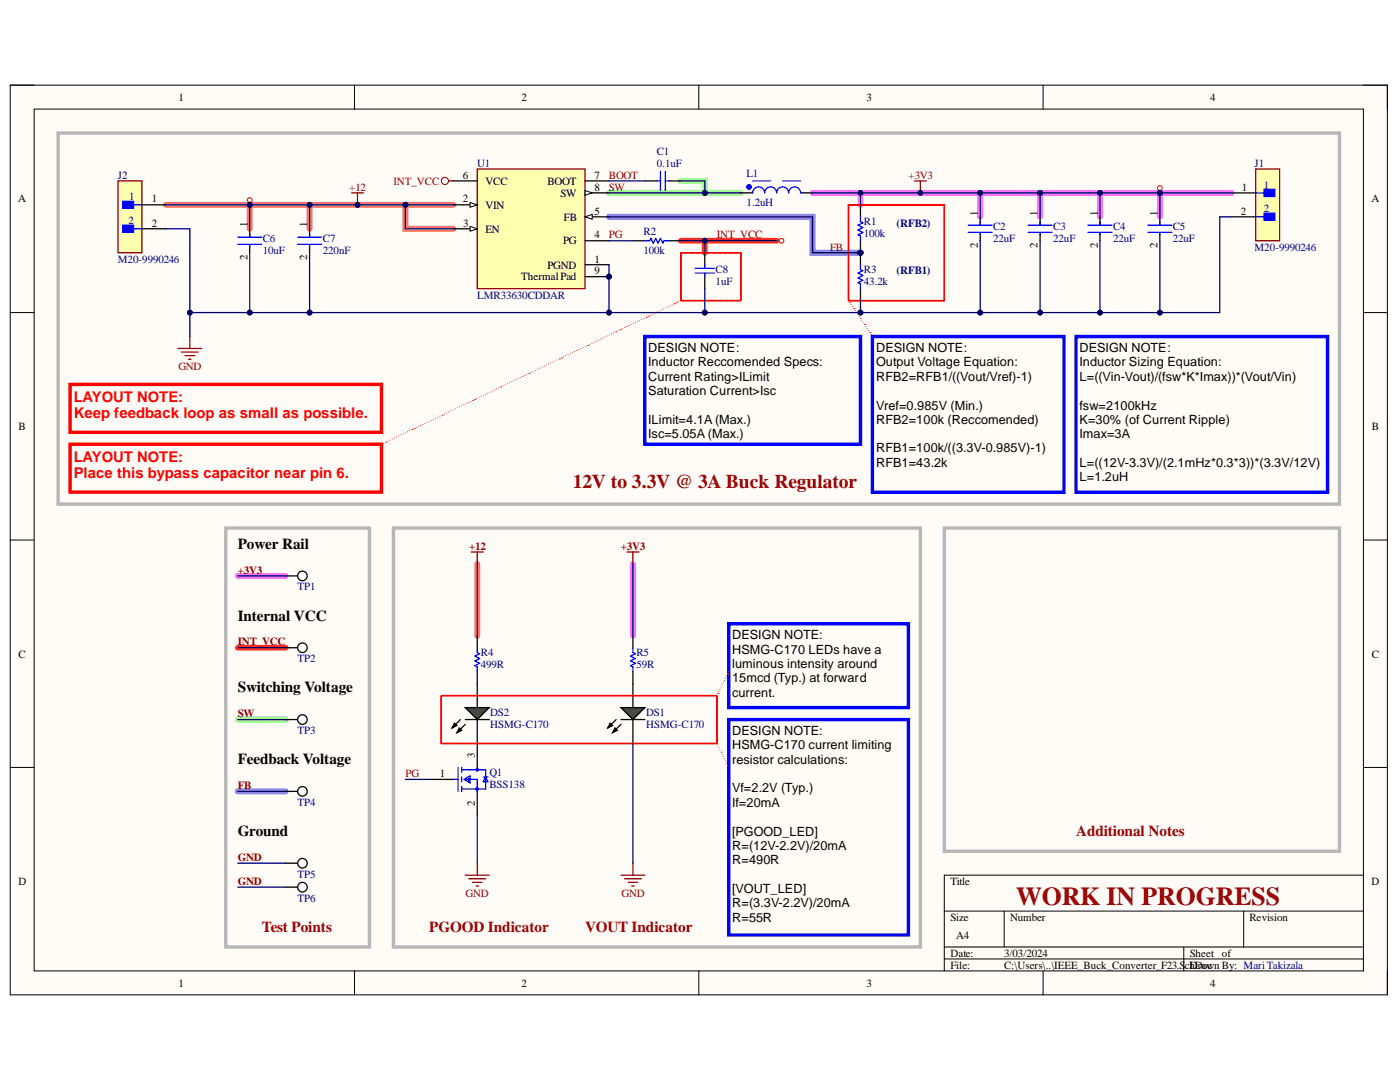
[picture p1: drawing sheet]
<svg xmlns="http://www.w3.org/2000/svg" width="279mm" height="216mm" viewBox="0 0 279 216" stroke-linecap="round" stroke-linejoin="round" font-family="sans-serif">
<defs><g id="words">
<text font-size="5.2" fill="#980000" x="202.8" y="180.7">WORK IN PROGRESS</text>
<text font-size="3.9" fill="#980000" x="114.3" y="97.4">12V to 3.3V @ 3A Buck Regulator</text>
<g font-size="3" fill="#f00">
<text x="14.7" y="80.1">LAYOUT NOTE:</text>
<text x="14.7" y="83.5">Keep feedback loop as small as possible.</text>
<text x="14.7" y="92.1">LAYOUT NOTE:</text>
<text x="14.7" y="95.4">Place this bypass capacitor near pin 6.</text>
</g>
<g font-size="3">
<text x="47.4" y="109.5">Power Rail</text>
<text x="47.4" y="123.9">Internal VCC</text>
<text x="47.4" y="138.2">Switching Voltage</text>
<text x="47.4" y="152.5">Feedback Voltage</text>
<text x="47.4" y="166.8">Ground</text>
</g>
<g font-size="3" fill="#980000">
<text x="214.8" y="166.8">Additional Notes</text>
<text x="52.3" y="185.9">Test Points</text>
<text x="85.7" y="185.9">PGOOD Indicator</text>
<text x="116.8" y="185.9">VOUT Indicator</text>
</g>
<g font-size="2.5">
<text x="129.4" y="70.2">DESIGN NOTE:</text>
<text x="174.9" y="70.2">DESIGN NOTE:</text>
<text x="215.4" y="70.2">DESIGN NOTE:</text>
<text x="129.4" y="73.1">Inductor Reccomended Specs:</text>
<text x="129.4" y="76">Current Rating&gt;ILimit</text>
<text x="174.9" y="73.1">Output Voltage Equation:</text>
<text x="174.9" y="76">RFB2=RFB1/((Vout/Vref)-1)</text>
<text x="215.4" y="73.1">Inductor Sizing Equation:</text>
<text x="215.4" y="76">L=((Vin-Vout)/(fsw*K*Imax))*(Vout/Vin)</text>
<text x="129.4" y="78.9">Saturation Current&gt;Isc</text>
<text x="174.9" y="81.7">Vref=0.985V (Min.)</text>
<text x="215.4" y="81.7">fsw=2100kHz</text>
<text x="129.4" y="84.5">ILimit=4.1A (Max.)</text>
<text x="129.4" y="87.4">Isc=5.05A (Max.)</text>
<text x="174.9" y="84.5">RFB2=100k (Reccomended)</text>
<text x="215.4" y="84.5">K=30% (of Current Ripple)</text>
<text x="215.4" y="87.4">Imax=3A</text>
<text x="174.9" y="90.3">RFB1=100k/((3.3V-0.985V)-1)</text>
<text x="174.9" y="93.1">RFB1=43.2k</text>
<text x="215.4" y="93.1">L=((12V-3.3V)/(2.1mHz*0.3*3))*(3.3V/12V)</text>
<text x="215.4" y="96">L=1.2uH</text>
<text x="146.1" y="127.5">DESIGN NOTE:</text>
<text x="146.1" y="130.4">HSMG-C170 LEDs have a</text>
<text x="146.1" y="133.3">luminous intensity around</text>
<text x="146.1" y="136.1">15mcd (Typ.) at forward</text>
<text x="146.1" y="139">current.</text>
<text x="146.1" y="146.6">DESIGN NOTE:</text>
<text x="146.1" y="149.5">HSMG-C170 current limiting</text>
<text x="146.1" y="152.4">resistor calculations:</text>
<text x="146.1" y="158.1">Vf=2.2V (Typ.)</text>
<text x="146.1" y="161">If=20mA</text>
<text x="146.1" y="166.7">[PGOOD_LED]</text>
<text x="146.1" y="169.6">R=(12V-2.2V)/20mA</text>
<text x="146.1" y="172.5">R=490R</text>
<text x="146.1" y="178.1">[VOUT_LED]</text>
<text x="146.1" y="181">R=(3.3V-2.2V)/20mA</text>
<text x="146.1" y="183.9">R=55R</text>
</g>
<g font-size="2.2">
<text x="35.6" y="20.1">1</text>
<text x="104.1" y="20.1">2</text>
<text x="172.9" y="20.1">3</text>
<text x="241.5" y="20.1">4</text>
<text x="92.3" y="35.7">6</text>
<text x="118.6" y="35.7">7</text>
<text x="3.6" y="40.4">A</text>
<text x="30.3" y="40.4">1</text>
<text x="92.3" y="40.4">2</text>
<text x="96.9" y="36.9">VCC</text>
<text x="96.9" y="41.7">VIN</text>
<text x="109.2" y="36.9">BOOT</text>
<text x="111.9" y="39.2">SW</text>
<text x="118.6" y="38">8</text>
<text x="247.8" y="38">1</text>
<text x="273.7" y="40.4">A</text>
<text x="30.3" y="45.2">2</text>
<text x="49.4" y="45.4" transform="rotate(-90 49.4 45.4)">1</text>
<text x="61.3" y="45.4" transform="rotate(-90 61.3 45.4)">1</text>
<text x="92.4" y="45.2">3</text>
<text x="96.9" y="46.4">EN</text>
<text x="112.5" y="44">FB</text>
<text x="118.6" y="42.9">5</text>
<text x="118.6" y="47.6">4</text>
<text x="195.2" y="43" transform="rotate(-90 195.2 43)">1</text>
<text x="207.1" y="43" transform="rotate(-90 207.1 43)">1</text>
<text x="219.1" y="43" transform="rotate(-90 219.1 43)">1</text>
<text x="231" y="43" transform="rotate(-90 231 43)">1</text>
<text x="247.7" y="42.9">2</text>
<text x="49.4" y="51.9" transform="rotate(-90 49.4 51.9)">2</text>
<text x="61.3" y="51.9" transform="rotate(-90 61.3 51.9)">2</text>
<text x="109.2" y="53.6">PGND</text>
<text x="112.4" y="48.8">PG</text>
<text x="118.6" y="52.4">1</text>
<text x="195.2" y="49.5" transform="rotate(-90 195.2 49.5)">2</text>
<text x="207.1" y="49.5" transform="rotate(-90 207.1 49.5)">2</text>
<text x="219.1" y="49.5" transform="rotate(-90 219.1 49.5)">2</text>
<text x="231" y="49.5" transform="rotate(-90 231 49.5)">2</text>
<text x="104" y="56">ThermalPad</text>
<text x="118.6" y="54.8">9</text>
<text x="3.7" y="85.8">B</text>
<text x="273.8" y="85.8">B</text>
<text x="3.7" y="131.2">C</text>
<text x="273.8" y="131.2">C</text>
<text x="87.8" y="155.1">1</text>
<text x="94.8" y="151.2" transform="rotate(-90 94.8 151.2)">3</text>
<text x="94.8" y="160.8" transform="rotate(-90 94.8 160.8)">2</text>
<text x="3.7" y="176.6">D</text>
<text x="189.7" y="176.6">Title</text>
<text x="273.7" y="176.6">D</text>
<text x="189.7" y="183.7">Size</text>
<text x="201.6" y="183.7">Number</text>
<text x="249.4" y="183.7">Revision</text>
<text x="189.7" y="190.9">Date:</text>
<text x="190.8" y="187.4">A4</text>
<text x="200.4" y="190.9">3/03/2024</text>
<text x="237.4" y="190.9">Sheet of</text>
<text x="35.6" y="196.9">1</text>
<text x="104.1" y="196.9">2</text>
<text x="172.9" y="196.9">3</text>
<text x="189.7" y="193.3">File:</text>
<text x="200.4" y="193.3">C:\Users\..\IEEE_Buck_Converter_F23.S</text>
<text x="236.5" y="193.3">chDoc</text>
<text x="237.4" y="193.3">Drawn By: MariTakizala</text>
<text x="241.5" y="196.9">4</text>
</g>
<g font-size="2.2" fill="#000080">
<text x="23.5" y="35.7">J2</text>
<text x="95.2" y="33.3">U1</text>
<text x="131.1" y="30.9">C1</text>
<text x="131.1" y="33.3">0.1uF</text>
<text x="149" y="35.4">L1</text>
<text x="250.4" y="33.3">J1</text>
<text x="25.8" y="40">1</text>
<text x="149" y="41.2">1.2uH</text>
<text x="252.2" y="37.6">1</text>
<text x="25.6" y="44.7">2</text>
<text x="128.4" y="46.9">R2</text>
<text x="172.4" y="45">R1</text>
<text x="172.4" y="47.3">100k</text>
<text x="178.9" y="45.2">(RFB2)</text>
<text x="198.2" y="45.9">C2</text>
<text x="210.2" y="45.9">C3</text>
<text x="222.1" y="45.9">C4</text>
<text x="234.1" y="45.9">C5</text>
<text x="252.2" y="42.3">2</text>
<text x="23.5" y="52.4">M20-9990246</text>
<text x="52.4" y="48.3">C6</text>
<text x="52.4" y="50.7">10uF</text>
<text x="64.4" y="48.3">C7</text>
<text x="64.4" y="50.7">220nF</text>
<text x="128.4" y="50.7">100k</text>
<text x="198.2" y="48.3">22uF</text>
<text x="210.2" y="48.3">22uF</text>
<text x="222.1" y="48.3">22uF</text>
<text x="234.1" y="48.3">22uF</text>
<text x="250.4" y="50">M20-9990246</text>
<text x="95.2" y="59.6">LMR33630CDDAR</text>
<text x="142.8" y="54.5">C8</text>
<text x="142.8" y="56.9">1uF</text>
<text x="172.4" y="54.5">R3</text>
<text x="172.4" y="56.9">43.2k</text>
<text x="178.9" y="54.8">(RFB1)</text>
<text x="59.4" y="117.8">TP1</text>
<text x="96" y="131">R4</text>
<text x="127" y="131">R5</text>
<text x="59.4" y="132.2">TP2</text>
<text x="96" y="133.4">499R</text>
<text x="127" y="133.4">59R</text>
<text x="97.8" y="142.9">DS2</text>
<text x="128.9" y="142.9">DS1</text>
<text x="59.4" y="146.5">TP3</text>
<text x="97.8" y="145.3">HSMG-C170</text>
<text x="128.9" y="145.3">HSMG-C170</text>
<text x="97.7" y="154.8">Q1</text>
<text x="59.4" y="160.8">TP4</text>
<text x="97.7" y="157.3">BSS138</text>
<text x="59.4" y="175.2">TP5</text>
<text x="59.4" y="179.9">TP6</text>
</g>
<g font-size="2.2" fill="#800000">
<text x="121.5" y="35.7">BOOT</text>
<text x="181.3" y="35.7">+3V3</text>
<text x="69.7" y="38">+12</text>
<text x="78.6" y="36.9">INT_VCC</text>
<text x="121.5" y="38">SW</text>
<text x="121.5" y="47.6">PG</text>
<text x="143.1" y="47.6">INT_VCC</text>
<text x="165.6" y="50">FB</text>
<text x="35.6" y="73.9">GND</text>
<text x="93.6" y="109.7">+12</text>
<text x="123.9" y="109.7">+3V3</text>
<text x="47.4" y="114.5">+3V3</text>
<text x="47.4" y="128.8">INT_VCC</text>
<text x="47.4" y="143.2">SW</text>
<text x="80.9" y="155.1">PG</text>
<text x="47.4" y="157.4">FB</text>
<text x="47.4" y="171.8">GND</text>
<text x="47.4" y="176.6">GND</text>
<text x="92.9" y="179">GND</text>
<text x="124" y="179">GND</text>
</g>
</g></defs>
<path d="M2 17h274.9v181.5h-274.9z" fill-rule="evenodd" fill="#fffcf8"/>
<path d="M2 17h274.9v181.5h-274.9z" fill="none" stroke="#000" stroke-width=".2"/>
<path d="M6.8 21.8h265.3v171.9h-265.3z" fill-rule="evenodd" fill="#fffcf8"/>
<g fill="none" stroke="#000" stroke-width=".2">
<path d="M2 17h4.8M70.7 17v4.8M139.5 17v4.8M208.2 17v4.8M272.1 17h4.8v4.8M6.8 21.8h265.3v171.9h-265.3zM2 62.4h4.8M272.1 62.4h4.8M2 107.8h4.8M272.1 107.8h4.8M2 153.1h4.8M272.1 153.1h4.8"/>
<path d="M272.1 174.6h-83.6v19.1M70.8 193.7v4.8M139.5 193.7v4.8M188.5 181.8h83.6M188.5 189h83.6M188.5 191.4h83.6M200.4 181.8v7.2M208.2 193.7v4.8M236.3 189v4.7M248.2 181.8v7.2M276.9 193.7v4.8"/>
</g>
<path d="M135.9 36.1h4.8v2.4h-19.2M140.7 38.5h7.1M47.4 143.6h9.6" fill="none" stroke="#6eff6e" stroke-width="1.2"/>
<path d="M33.1 40.9h47.8M49.8 40.9v4.8M61.8 40.9v4.8M80.9 40.9v4.8h9.6M80.9 40.9h9.6M95.2 112.5v14.4" fill="none" stroke="#ff6e6e" stroke-width="1.2"/>
<path d="M135.9 48h19.1M140.7 48v2.4M47.4 129.2h9.6" fill="none" stroke="#fd8300" stroke-width="1.2"/>
<path d="M162.2 38.5h45.4M171.7 38.5v2.4M195.6 38.5v4.8M207.6 38.5h38.2M207.6 38.5v4.8M219.5 38.5v4.8M231.5 38.5v4.8M47.4 114.9h9.6M126.3 112.5v14.4" fill="none" stroke="#ff6eff" stroke-width="1.2"/>
<path d="M121.5 43.3h40.7v7.1h9.5M47.4 157.9h9.6" fill="none" stroke="#6e6eff" stroke-width="1.2"/>
<path d="M23.5 36.1h4.8v14.3h-4.8z" fill-rule="evenodd" fill="#ffffb0"/>
<path d="M23.5 36.1h4.8v14.3h-4.8z" fill="none" stroke="#800000" stroke-width=".25"/>
<path d="M24.5 40.2h2.2v1.4h-2.2z" fill-rule="evenodd" fill="#00f"/>
<path d="M24.5 40.2h2.2v1.4h-2.2zM26.7 40.9h1.6" fill="none" stroke="#00f" stroke-width=".25"/>
<path d="M24.5 44.9h2.2v1.5h-2.2z" fill-rule="evenodd" fill="#00f"/>
<path d="M24.5 44.9h2.2v1.5h-2.2zM26.7 45.7h1.6" fill="none" stroke="#00f" stroke-width=".25"/>
<path d="M28.3 40.9h4.8M28.3 45.7h4.8" fill="none" stroke="#000" stroke-width=".25"/>
<path d="M145.4 143.6h35.9v43h-35.9z" fill="none" stroke="#00f" stroke-width=".68"/>
<circle cx="121.5" cy="55.2" r=".48" fill="#000080"/>
<circle cx="121.5" cy="55.2" r=".48" fill="none" stroke="#000080" stroke-width=".2"/>
<path d="M95.2 33.7h21.6v23.9h-21.6z" fill-rule="evenodd" fill="#ffffb0"/>
<path d="M95.2 33.7h21.6v23.9h-21.6z" fill="none" stroke="#800000" stroke-width=".25"/>
<path d="M90.5 36.1h4.7M90.5 40.9h4.7" fill="none" stroke="#000" stroke-width=".25"/>
<path d="M93.8 40.4l1.4 .5-1.4 .5z" fill="#f8fcff"/>
<path d="M93.8 40.4l1.4 .5-1.4 .5z" fill="none" stroke="#000" stroke-width=".2"/>
<path d="M116.8 36.1h4.7M90.5 45.7h4.7" fill="none" stroke="#000" stroke-width=".25"/>
<path d="M93.8 45.2l1.4 .5-1.4 .4z" fill="#f8fcff"/>
<path d="M93.8 45.2l1.4 .5-1.4 .4z" fill="none" stroke="#000" stroke-width=".2"/>
<path d="M116.8 43.3h4.7" fill="none" stroke="#000" stroke-width=".25"/>
<path d="M116.8 43.3l1.4-.5v.9z" fill="#f8fcff"/>
<path d="M116.8 43.3l1.4-.5v.9z" fill="none" stroke="#000" stroke-width=".2"/>
<path d="M116.8 38.5h4.7M116.8 48h4.7" fill="none" stroke="#000" stroke-width=".25"/>
<path d="M116.8 38l1.4 .5-1.4 .5z" fill="#f8fcff"/>
<path d="M116.8 38l1.4 .5-1.4 .5z" fill="none" stroke="#000" stroke-width=".2"/>
<path d="M116.8 52.8h4.7M116.8 55.2h4.7" fill="none" stroke="#000" stroke-width=".25"/>
<circle cx="121.5" cy="55.2" r=".48" fill="#000080"/>
<circle cx="121.5" cy="55.2" r=".48" fill="none" stroke="#000080" stroke-width=".2"/>
<path d="M128.7 36.1h2.4M133.5 36.1h2.4M49.8 45.7v1.6M49.8 49v1.4M61.8 45.7v1.6M61.8 49v1.4M140.7 50.4v2.4M140.7 55.2v2.4M207.6 43.3v1.6M207.6 46.6v1.4" fill="none" stroke="#000" stroke-width=".25"/>
<g fill="none" stroke="#00f" stroke-width=".25">
<path d="M131.1 36.1h.7M131.8 34.2v3.8M132.8 34.2v3.8M132.8 36.1h.7M47.4 47.3h4.8M47.4 48.8h4.8M49.8 46.6v.7M49.8 49v.2M59.4 47.3h4.8M59.4 48.8h4.8M61.8 46.6v.7M61.8 49v.2"/>
<path d="M138.7 53.5h3.9M138.7 54.5h3.9M140.7 52.8v.7M140.7 54.5v.7M205.2 44.9h4.8M205.2 46.4h4.8M207.6 44.2v.7M207.6 46.6v.2"/>
</g>
<circle cx="60.4" cy="114.9" r=".96" fill="#fff"/>
<g fill="none" stroke="#000" stroke-width=".25">
<path d="M57 114.9h2.4"/>
<circle cx="60.4" cy="114.9" r=".96"/>
</g>
<path d="M35.5 69.5h4.8M36.2 70.3h3.4M36.9 71h1.9M37.6 71.7h.5M37.9 67.1v2.4" fill="none" stroke="#800000" stroke-width=".25"/>
<path d="M250.6 33.7h4.8v14.3h-4.8z" fill-rule="evenodd" fill="#ffffb0"/>
<path d="M250.6 33.7h4.8v14.3h-4.8z" fill="none" stroke="#800000" stroke-width=".25"/>
<path d="M252.3 37.8h2.1v1.4h-2.1z" fill-rule="evenodd" fill="#00f"/>
<path d="M250.6 38.5h1.7M252.3 37.8h2.1v1.4h-2.1z" fill="none" stroke="#00f" stroke-width=".25"/>
<path d="M252.3 42.5h2.1v1.5h-2.1z" fill-rule="evenodd" fill="#00f"/>
<path d="M128.7 48h1l.2-.4 .5 .9 .5-.9 .4 .9 .5-.9 .5 .9 .2-.5h1M250.6 43.3h1.7M252.3 42.5h2.1v1.5h-2.1z" fill="none" stroke="#00f" stroke-width=".25"/>
<path d="M245.8 38.5h4.8M126.3 48h2.4M133.5 48h2.4M245.8 43.3h4.8" fill="none" stroke="#000" stroke-width=".25"/>
<circle cx="171.7" cy="50.4" r=".48" fill="#000080"/>
<circle cx="171.7" cy="50.4" r=".48" fill="none" stroke="#000080" stroke-width=".2"/>
<path d="M171.7 40.9v2.4M171.7 48v2.4" fill="none" stroke="#000" stroke-width=".25"/>
<circle cx="171.7" cy="50.4" r=".48" fill="#000080"/>
<circle cx="171.7" cy="50.4" r=".48" fill="none" stroke="#000080" stroke-width=".2"/>
<path d="M171.7 43.3v.9l.5 .3-1 .4 1 .5-1 .5 1 .5-1 .4 .5 .3v.9" fill="none" stroke="#00f" stroke-width=".25"/>
<circle cx="88.8" cy="36.1" r=".72" fill="none" stroke="#800000" stroke-width=".2"/>
<path d="M89.5 36.1h1" fill="none" stroke="#800000" stroke-width=".25"/>
<circle cx="60.4" cy="129.2" r=".96" fill="#fff"/>
<g fill="none" stroke="#000" stroke-width=".25">
<path d="M57 129.2h2.4"/>
<circle cx="60.4" cy="129.2" r=".96"/>
</g>
<circle cx="60.4" cy="172.2" r=".95" fill="#fff"/>
<g fill="none" stroke="#000" stroke-width=".25">
<path d="M57 172.2h2.4"/>
<circle cx="60.4" cy="172.2" r=".95"/>
</g>
<circle cx="60.4" cy="177" r=".95" fill="#fff"/>
<g fill="none" stroke="#000" stroke-width=".25">
<path d="M57 177h2.4"/>
<circle cx="60.4" cy="177" r=".95"/>
</g>
<circle cx="60.4" cy="157.9" r=".96" fill="#fff"/>
<g fill="none" stroke="#000" stroke-width=".25">
<path d="M57 157.9h2.4"/>
<circle cx="60.4" cy="157.9" r=".96"/>
</g>
<circle cx="60.4" cy="143.6" r=".96" fill="#fff"/>
<g fill="none" stroke="#000" stroke-width=".25">
<path d="M195.6 43.3v1.6M195.6 46.6v1.4M219.5 43.3v1.6M219.5 46.6v1.4M231.5 43.3v1.6M231.5 46.6v1.4M57 143.6h2.4"/>
<circle cx="60.4" cy="143.6" r=".96"/>
</g>
<path d="M193.2 44.9h4.8M193.2 46.4h4.8M195.6 44.2v.7M195.6 46.6v.2M217.1 44.9h4.8M217.1 46.4h4.8M219.5 44.2v.7M219.5 46.6v.2M229.1 44.9h4.8M229.1 46.4h4.8M231.5 44.2v.7M231.5 46.6v.2" fill="none" stroke="#00f" stroke-width=".25"/>
<path d="M182.5 36.1h2.4M183.7 36.1v2.4" fill="none" stroke="#800000" stroke-width=".25"/>
<circle cx="183.7" cy="38.5" r=".48" fill="#000080"/>
<circle cx="183.7" cy="38.5" r=".48" fill="none" stroke="#000080" stroke-width=".2"/>
<path d="M45.1 105.4h28.6v83.6h-28.6z" fill="none" stroke="#b7b7b7" stroke-width=".68"/>
<g fill="none" stroke="#00f" stroke-width=".25">
<path d="M90.5 155.5h.9M91.4 153.1v4.8M92.1 153.1v1M92.1 155v1M92.1 157v.9M92.1 153.6h4.8v3.8h-4.8M92.6 155.5l1.2-.7v1.4zM92.9 155.5h2.3v2.4M93.6 155.3v.7M95.2 153.1v.5M96.4 155h1M96.9 155l.5 1h-1z"/>
<circle cx="95.2" cy="157.4" r=".24"/>
<circle cx="95.2" cy="153.6" r=".24"/>
</g>
<path d="M95.2 136.4v4.8M85.7 155.5h4.8M95.2 143.6v9.5M95.2 157.9v4.8" fill="none" stroke="#000" stroke-width=".25"/>
<path d="M92.9 141.2h4.7l-2.4 2.4z" fill="#00bf00"/>
<path d="M126.3 136.4v4.8M90.7 144.3l.5 .5-1 .5zM91.7 145.3l.4 .4-.9 .5zM91.9 143.6l-1.7 1.7M92.9 141.2h4.7l-2.4 2.4zM92.9 144.5l-1.7 1.7M92.9 143.6h4.7M126.3 143.6v4.8" fill="none" stroke="#000" stroke-width=".25"/>
<path d="M90.7 144.3l.5 .5-1 .5zM91.7 145.3l.4 .4-.9 .5z" fill="#000"/>
<path d="M92.9 174.6h4.7M93.6 175.3h3.3M94.3 176.1h1.9M95 176.8h.5M95.3 172.2v2.4" fill="none" stroke="#800000" stroke-width=".25"/>
<path d="M123.9 141.2h4.8l-2.4 2.4z" fill="#00bf00"/>
<path d="M121.8 144.3l.5 .5-1 .5zM122.7 145.3l.5 .4-.9 .5zM123 143.6l-1.7 1.7M123.9 141.2h4.8l-2.4 2.4zM123.9 144.5l-1.6 1.7M123.9 143.6h4.8" fill="none" stroke="#000" stroke-width=".25"/>
<path d="M121.8 144.3l.5 .5-1 .5zM122.7 145.3l.5 .4-.9 .5z" fill="#000"/>
<path d="M70.1 38.5h2.4M71.3 38.5v2.4M125.1 110.1h2.4M126.3 110.1v2.4M123.9 174.6h4.8M124.6 175.3h3.4M125.4 176.1h1.9M126.1 176.8h.5M126.3 172.2v2.4" fill="none" stroke="#800000" stroke-width=".25"/>
<path d="M78.5 105.4h105.2v83.6h-105.2z" fill="none" stroke="#b7b7b7" stroke-width=".68"/>
<g fill="#f00" stroke="#f00" stroke-width=".2">
<path d="M169.3 59.9l.1 .1zM169.3 59.7l.1 .1zM169.3 59.6h.1zM169.3 59.4l.1 .1zM169.3 59.2l.1 .1zM169.3 59.1h.1zM169.3 58.9l.1 .1zM169.3 58.7l.1 .1zM169.3 58.6h.1zM169.3 58.4l.1 .1zM169.3 58.2l.1 .1zM169.3 58l.1 .1zM169.3 57.9l.1 .1zM169.3 57.7l.1 .1zM169.3 57.5l.1 .1zM169.3 57.4l.1 .1zM169.3 57.2l.1 .1zM169.3 57l.1 .1zM169.3 56.9h.1zM169.3 56.7l.1 .1zM169.3 56.5l.1 .1zM169.3 56.4h.1zM169.3 56.2l.1 .1zM169.3 56l.1 .1zM169.3 55.8l.1 .1zM169.3 55.7l.1 .1zM169.3 55.5l.1 .1zM169.3 55.3l.1 .1zM169.3 55.2l.1 .1zM169.3 55l.1 .1zM169.3 54.8l.1 .1zM169.3 54.7h.1zM169.3 54.5l.1 .1zM169.3 54.3l.1 .1zM169.3 54.2h.1zM169.3 54l.1 .1zM169.3 53.8l.1 .1zM169.3 53.6l.1 .1zM169.3 53.5l.1 .1zM169.3 53.3l.1 .1zM169.3 53.1l.1 .1zM169.3 53l.1 .1zM169.3 52.8l.1 .1zM169.3 52.6l.1 .1zM169.3 52.5l.1 .1zM169.3 52.3l.1 .1zM169.3 52.1l.1 .1zM169.3 52h.1zM169.3 51.8l.1 .1zM169.3 51.6l.1 .1zM169.3 51.5h.1zM169.3 51.3l.1 .1zM169.3 51.1l.1 .1zM169.3 50.9l.1 .1zM169.3 50.8l.1 .1zM169.3 50.6l.1 .1zM169.3 50.4l.1 .1zM169.3 50.3l.1 .1zM169.3 50.1l.1 .1zM169.3 49.9l.1 .1zM169.3 49.8h.1zM169.3 49.6l.1 .1zM169.3 49.4l.1 .1zM169.3 49.3h.1zM169.3 49.1l.1 .1zM169.3 48.9l.1 .1zM169.3 48.7l.1 .1zM169.3 48.6l.1 .1zM169.3 48.4l.1 .1zM169.3 48.2l.1 .1zM169.3 48.1l.1 .1zM169.3 47.9l.1 .1zM169.3 47.7l.1 .1zM169.3 47.6h.1zM169.3 47.4l.1 .1zM169.3 47.2l.1 .1zM169.3 47.1h.1zM169.3 46.9l.1 .1zM169.3 46.7l.1 .1zM169.3 46.6h.1zM169.3 46.4l.1 .1zM169.3 46.2l.1 .1zM169.3 46l.1 .1zM169.3 45.9l.1 .1zM169.3 45.7l.1 .1zM169.3 45.5l.1 .1zM169.3 45.4l.1 .1zM169.3 45.2l.1 .1zM169.3 45l.1 .1zM169.3 44.9h.1zM169.3 44.7l.1 .1zM169.3 44.5l.1 .1zM169.3 44.4h.1zM169.3 44.2l.1 .1zM169.3 44l.1 .1zM169.3 43.8l.1 .1zM169.3 43.7l.1 .1zM169.3 43.5l.1 .1zM169.3 43.3l.1 .1zM169.3 43.2l.1 .1zM169.3 43l.1 .1zM169.3 42.8l.1 .1zM169.3 42.7h.1zM169.3 42.5l.1 .1zM169.3 42.3l.1 .1zM169.3 42.2h.1zM169.3 42l.1 .1zM169.3 41.8l.1 .1zM169.3 41.6l.1 .1zM169.3 41.5l.1 .1zM169.3 41.3l.1 .1zM169.3 41.1l.1 .1zM169.3 41l.1 .1zM169.3 40.8l.1 .1zM169.5 40.8l.1 .1zM169.7 40.8v.1zM169.8 40.8l.1 .1zM170 40.8l.1 .1zM170.2 40.8l.1 .1zM170.3 40.8l.1 .1zM170.5 40.8l.1 .1zM170.7 40.8l.1 .1zM170.8 40.8l.1 .1zM171 40.8l.1 .1zM171.2 40.8l.1 .1zM171.4 40.8v.1zM171.5 40.8l.1 .1zM171.7 40.8l.1 .1zM171.9 40.8v.1zM172 40.8l.1 .1zM172.2 40.8l.1 .1zM172.4 40.8l.1 .1zM172.5 40.8l.1 .1zM172.7 40.8l.1 .1zM172.9 40.8l.1 .1zM173 40.8l.1 .1zM173.2 40.8l.1 .1zM173.4 40.8l.1 .1zM173.6 40.8v.1zM173.7 40.8l.1 .1zM173.9 40.8l.1 .1zM174.1 40.8v.1zM174.2 40.8l.1 .1zM174.4 40.8l.1 .1zM174.6 40.8l.1 .1zM174.7 40.8l.1 .1zM174.9 40.8l.1 .1zM175.1 40.8l.1 .1zM175.2 40.8l.1 .1zM175.4 40.8l.1 .1zM175.6 40.8l.1 .1zM175.8 40.8v.1zM175.9 40.8l.1 .1zM176.1 40.8l.1 .1zM176.3 40.8v.1zM176.4 40.8l.1 .1zM176.6 40.8l.1 .1zM176.8 40.8v.1zM176.9 40.8l.1 .1zM177.1 40.8l.1 .1zM177.3 40.8l.1 .1zM177.4 40.8l.1 .1zM177.6 40.8l.1 .1zM177.8 40.8l.1 .1zM177.9 40.8l.1 .1zM178.1 40.8l.1 .1zM178.3 40.8l.1 .1zM178.5 40.8v.1zM178.6 40.8l.1 .1zM178.8 40.8l.1 .1zM179 40.8v.1zM179.1 40.8l.1 .1zM179.3 40.8l.1 .1zM179.5 40.8l.1 .1zM179.6 40.8l.1 .1zM179.8 40.8l.1 .1zM180 40.8l.1 .1zM180.1 40.8l.1 .1zM180.3 40.8l.1 .1zM180.5 40.8l.1 .1zM180.7 40.8v.1zM180.8 40.8l.1 .1zM181 40.8l.1 .1zM181.2 40.8v.1zM181.3 40.8l.1 .1zM181.5 40.8l.1 .1zM181.7 40.8l.1 .1zM181.8 40.8l.1 .1zM182 40.8l.1 .1zM182.2 40.8l.1 .1zM182.3 40.8l.1 .1zM182.5 40.8l.1 .1zM182.7 40.8l.1 .1zM182.9 40.8v.1zM183 40.8l.1 .1zM183.2 40.8l.1 .1zM183.4 40.8v.1zM183.5 40.8l.1 .1zM183.7 40.8l.1 .1zM183.9 40.8l.1 .1zM184 40.8l.1 .1zM184.2 40.8l.1 .1zM184.4 40.8l.1 .1zM184.5 40.8l.1 .1zM184.7 40.8l.1 .1zM184.9 40.8l.1 .1zM185.1 40.8v.1zM185.2 40.8l.1 .1zM185.4 40.8l.1 .1zM185.6 40.8v.1zM185.7 40.8l.1 .1zM185.9 40.8l.1 .1zM186.1 40.8l.1 .1zM186.2 40.8l.1 .1zM186.4 40.8l.1 .1zM186.6 40.8l.1 .1zM186.7 40.8l.1 .1zM186.9 40.8l.1 .1zM187.1 40.8l.1 .1zM187.2 40.8l.1 .1zM187.4 40.8l.1 .1zM187.6 40.8l.1 .1zM187.8 40.8v.1zM187.9 40.8l.1 .1zM188.1 40.8l.1 .1zM188.3 40.8v.1zM188.4 40.8l.1 .1zM188.4 41l.1 .1zM188.4 41.2l.1 .1zM188.4 41.4h.1zM188.4 41.5l.1 .1zM188.4 41.7l.1 .1zM188.4 41.9l.1 .1zM188.4 42l.1 .1zM188.4 42.2l.1 .1zM188.4 42.4l.1 .1zM188.4 42.5l.1 .1zM188.4 42.7l.1 .1zM188.4 42.9l.1 .1zM188.4 43.1h.1zM188.4 43.2l.1 .1zM188.4 43.4l.1 .1zM188.4 43.6h.1zM188.4 43.7l.1 .1zM188.4 43.9l.1 .1zM188.4 44.1l.1 .1zM188.4 44.2l.1 .1zM188.4 44.4l.1 .1zM188.4 44.6l.1 .1zM188.4 44.7l.1 .1zM188.4 44.9l.1 .1zM188.4 45.1l.1 .1zM188.4 45.3h.1zM188.4 45.4l.1 .1zM188.4 45.6l.1 .1zM188.4 45.8h.1zM188.4 45.9l.1 .1zM188.4 46.1l.1 .1zM188.4 46.3h.1zM188.4 46.4l.1 .1zM188.4 46.6l.1 .1zM188.4 46.8l.1 .1zM188.4 46.9l.1 .1zM188.4 47.1l.1 .1zM188.4 47.3l.1 .1zM188.4 47.4l.1 .1zM188.4 47.6l.1 .1zM188.4 47.8l.1 .1zM188.4 48h.1zM188.4 48.1l.1 .1zM188.4 48.3l.1 .1zM188.4 48.5h.1zM188.4 48.6l.1 .1zM188.4 48.8l.1 .1zM188.4 49l.1 .1zM188.4 49.1l.1 .1zM188.4 49.3l.1 .1zM188.4 49.5l.1 .1zM188.4 49.6l.1 .1zM188.4 49.8l.1 .1zM188.4 50l.1 .1zM188.4 50.2h.1zM188.4 50.3l.1 .1zM188.4 50.5l.1 .1zM188.4 50.7h.1zM188.4 50.8l.1 .1zM188.4 51l.1 .1zM188.4 51.2l.1 .1zM188.4 51.3l.1 .1zM188.4 51.5l.1 .1zM188.4 51.7l.1 .1zM188.4 51.8l.1 .1zM188.4 52l.1 .1zM188.4 52.2l.1 .1zM188.4 52.3l.1 .1zM188.4 52.5l.1 .1zM188.4 52.7l.1 .1zM188.4 52.9h.1zM188.4 53l.1 .1zM188.4 53.2l.1 .1zM188.4 53.4h.1zM188.4 53.5l.1 .1zM188.4 53.7l.1 .1zM188.4 53.9l.1 .1zM188.4 54l.1 .1zM188.4 54.2l.1 .1zM188.4 54.4l.1 .1zM188.4 54.5l.1 .1zM188.4 54.7l.1 .1zM188.4 54.9l.1 .1zM188.4 55.1h.1zM188.4 55.2l.1 .1zM188.4 55.4l.1 .1zM188.4 55.6h.1zM188.4 55.7l.1 .1zM188.4 55.9l.1 .1zM188.4 56.1l.1 .1zM188.4 56.2l.1 .1zM188.4 56.4l.1 .1zM188.4 56.6l.1 .1zM188.4 56.7l.1 .1zM188.4 56.9l.1 .1zM188.4 57.1l.1 .1zM188.4 57.3h.1zM188.4 57.4l.1 .1zM188.4 57.6l.1 .1zM188.4 57.8h.1zM188.4 57.9l.1 .1zM188.4 58.1l.1 .1zM188.4 58.3h.1zM188.4 58.4l.1 .1zM188.4 58.6l.1 .1zM188.4 58.8l.1 .1zM188.4 58.9l.1 .1zM188.4 59.1l.1 .1zM188.4 59.3l.1 .1zM188.4 59.4l.1 .1zM188.4 59.6l.1 .1zM188.4 59.8l.1 .1zM188.4 59.9l.1 .1zM188.2 59.9l.1 .1zM188.1 59.9v.1zM187.9 59.9l.1 .1zM187.7 59.9l.1 .1zM187.6 59.9v.1zM187.4 59.9l.1 .1zM187.2 59.9l.1 .1zM187 59.9l.1 .1zM186.9 59.9l.1 .1zM186.7 59.9l.1 .1zM186.5 59.9l.1 .1zM186.4 59.9l.1 .1zM186.2 59.9l.1 .1zM186 59.9l.1 .1zM185.9 59.9v.1zM185.7 59.9l.1 .1zM185.5 59.9l.1 .1zM185.4 59.9v.1zM185.2 59.9l.1 .1zM185 59.9l.1 .1zM184.9 59.9v.1zM184.7 59.9l.1 .1zM184.5 59.9l.1 .1zM184.3 59.9l.1 .1zM184.2 59.9l.1 .1zM184 59.9l.1 .1zM183.8 59.9l.1 .1zM183.7 59.9l.1 .1zM183.5 59.9l.1 .1zM183.3 59.9l.1 .1zM183.2 59.9v.1zM183 59.9l.1 .1zM182.8 59.9l.1 .1zM182.7 59.9v.1zM182.5 59.9l.1 .1zM182.3 59.9l.1 .1zM182.1 59.9l.1 .1zM182 59.9l.1 .1zM181.8 59.9l.1 .1zM181.6 59.9l.1 .1zM181.5 59.9l.1 .1zM181.3 59.9l.1 .1zM181.1 59.9l.1 .1zM181 59.9v.1zM180.8 59.9l.1 .1zM180.6 59.9l.1 .1zM180.5 59.9v.1zM180.3 59.9l.1 .1zM180.1 59.9l.1 .1zM179.9 59.9l.1 .1zM179.8 59.9l.1 .1zM179.6 59.9l.1 .1zM179.4 59.9l.1 .1zM179.3 59.9l.1 .1zM179.1 59.9l.1 .1zM178.9 59.9l.1 .1zM178.8 59.9v.1zM178.6 59.9l.1 .1zM178.4 59.9l.1 .1zM178.3 59.9v.1zM178.1 59.9l.1 .1zM177.9 59.9l.1 .1zM177.7 59.9l.1 .1zM177.6 59.9l.1 .1zM177.4 59.9l.1 .1zM177.2 59.9l.1 .1zM177.1 59.9l.1 .1zM176.9 59.9l.1 .1zM176.7 59.9l.1 .1zM176.6 59.9v.1zM176.4 59.9l.1 .1zM176.2 59.9l.1 .1zM176.1 59.9v.1zM175.9 59.9l.1 .1zM175.7 59.9l.1 .1zM175.5 59.9l.1 .1zM175.4 59.9l.1 .1zM175.2 59.9l.1 .1zM175 59.9l.1 .1zM174.9 59.9l.1 .1zM174.7 59.9l.1 .1zM174.5 59.9l.1 .1zM174.4 59.9l.1 .1zM174.2 59.9l.1 .1zM174 59.9l.1 .1zM173.9 59.9v.1zM173.7 59.9l.1 .1zM173.5 59.9l.1 .1zM173.4 59.9v.1zM173.2 59.9l.1 .1zM173 59.9l.1 .1zM172.8 59.9l.1 .1zM172.7 59.9l.1 .1zM172.5 59.9l.1 .1zM172.3 59.9l.1 .1zM172.2 59.9l.1 .1zM172 59.9l.1 .1zM171.8 59.9l.1 .1zM171.7 59.9v.1zM171.5 59.9l.1 .1zM171.3 59.9l.1 .1zM171.2 59.9v.1zM171 59.9l.1 .1zM170.8 59.9l.1 .1zM170.6 59.9l.1 .1zM170.5 59.9l.1 .1zM170.3 59.9l.1 .1zM170.1 59.9l.1 .1zM170 59.9l.1 .1zM169.8 59.9l.1 .1zM169.6 59.9l.1 .1zM169.5 59.9v.1z"/>
<path d="M135.8 59.9l.1 .1zM135.8 59.7l.1 .1zM135.8 59.6h.1zM135.8 59.4l.1 .1zM135.8 59.2l.1 .1zM135.8 59.1h.1zM135.8 58.9l.1 .1zM135.8 58.7l.1 .1zM135.8 58.5l.1 .1zM135.8 58.4l.1 .1zM135.8 58.2l.1 .1zM135.8 58l.1 .1zM135.8 57.9l.1 .1zM135.8 57.7l.1 .1zM135.8 57.5l.1 .1zM135.8 57.4h.1zM135.8 57.2l.1 .1zM135.8 57l.1 .1zM135.8 56.9h.1zM135.8 56.7l.1 .1zM135.8 56.5l.1 .1zM135.8 56.3l.1 .1zM135.8 56.2l.1 .1zM135.8 56l.1 .1zM135.8 55.8l.1 .1zM135.8 55.7l.1 .1zM135.8 55.5l.1 .1zM135.8 55.3l.1 .1zM135.8 55.2h.1zM135.8 55l.1 .1zM135.8 54.8l.1 .1zM135.8 54.7h.1zM135.8 54.5l.1 .1zM135.8 54.3l.1 .1zM135.8 54.2h.1zM135.8 54l.1 .1zM135.8 53.8l.1 .1zM135.8 53.6l.1 .1zM135.8 53.5l.1 .1zM135.8 53.3l.1 .1zM135.8 53.1l.1 .1zM135.8 53l.1 .1zM135.8 52.8l.1 .1zM135.8 52.6l.1 .1zM135.8 52.5h.1zM135.8 52.3l.1 .1zM135.8 52.1l.1 .1zM135.8 52h.1zM135.8 51.8l.1 .1zM135.8 51.6l.1 .1zM135.8 51.4l.1 .1zM135.8 51.3l.1 .1zM135.8 51.1l.1 .1zM135.8 50.9l.1 .1zM135.8 50.8l.1 .1zM135.8 50.6l.1 .1zM135.8 50.4l.1 .1zM136 50.4v.1zM136.1 50.4l.1 .1zM136.3 50.4l.1 .1zM136.5 50.4v.1zM136.6 50.4l.1 .1zM136.8 50.4l.1 .1zM137 50.4v.1zM137.1 50.4l.1 .1zM137.3 50.4l.1 .1zM137.5 50.4l.1 .1zM137.6 50.4l.1 .1zM137.8 50.4l.1 .1zM138 50.4l.1 .1zM138.1 50.4l.1 .1zM138.3 50.4l.1 .1zM138.5 50.4l.1 .1zM138.7 50.4v.1zM138.8 50.4l.1 .1zM139 50.4l.1 .1zM139.2 50.4v.1zM139.3 50.4l.1 .1zM139.5 50.4l.1 .1zM139.7 50.4l.1 .1zM139.8 50.4l.1 .1zM140 50.4l.1 .1zM140.2 50.4l.1 .1zM140.3 50.4l.1 .1zM140.5 50.4l.1 .1zM140.7 50.4l.1 .1zM140.9 50.4v.1zM141 50.4l.1 .1zM141.2 50.4l.1 .1zM141.4 50.4v.1zM141.5 50.4l.1 .1zM141.7 50.4l.1 .1zM141.9 50.4l.1 .1zM142 50.4l.1 .1zM142.2 50.4l.1 .1zM142.4 50.4l.1 .1zM142.5 50.4l.1 .1zM142.7 50.4l.1 .1zM142.9 50.4l.1 .1zM143.1 50.4v.1zM143.2 50.4l.1 .1zM143.4 50.4l.1 .1zM143.6 50.4v.1zM143.7 50.4l.1 .1zM143.9 50.4l.1 .1zM144.1 50.4l.1 .1zM144.2 50.4l.1 .1zM144.4 50.4l.1 .1zM144.6 50.4l.1 .1zM144.7 50.4l.1 .1zM144.9 50.4l.1 .1zM145.1 50.4l.1 .1zM145.3 50.4v.1zM145.4 50.4l.1 .1zM145.6 50.4l.1 .1zM145.8 50.4v.1zM145.9 50.4l.1 .1zM146.1 50.4l.1 .1zM146.3 50.4l.1 .1zM146.4 50.4l.1 .1zM146.6 50.4l.1 .1zM146.8 50.4l.1 .1zM146.9 50.4l.1 .1zM147.1 50.4l.1 .1zM147.3 50.4l.1 .1zM147.5 50.4v.1zM147.6 50.4l.1 .1zM147.8 50.4l.1 .1zM147.8 50.6h.1zM147.8 50.7l.1 .1zM147.8 50.9l.1 .1zM147.8 51.1l.1 .1zM147.8 51.2l.1 .1zM147.8 51.4l.1 .1zM147.8 51.6l.1 .1zM147.8 51.7l.1 .1zM147.8 51.9l.1 .1zM147.8 52.1l.1 .1zM147.8 52.3h.1zM147.8 52.4l.1 .1zM147.8 52.6l.1 .1zM147.8 52.8h.1zM147.8 52.9l.1 .1zM147.8 53.1l.1 .1zM147.8 53.3l.1 .1zM147.8 53.4l.1 .1zM147.8 53.6l.1 .1zM147.8 53.8l.1 .1zM147.8 53.9l.1 .1zM147.8 54.1l.1 .1zM147.8 54.3l.1 .1zM147.8 54.5h.1zM147.8 54.6l.1 .1zM147.8 54.8l.1 .1zM147.8 55h.1zM147.8 55.1l.1 .1zM147.8 55.3l.1 .1zM147.8 55.5l.1 .1zM147.8 55.6l.1 .1zM147.8 55.8l.1 .1zM147.8 56l.1 .1zM147.8 56.1l.1 .1zM147.8 56.3l.1 .1zM147.8 56.5l.1 .1zM147.8 56.6l.1 .1zM147.8 56.8l.1 .1zM147.8 57l.1 .1zM147.8 57.2h.1zM147.8 57.3l.1 .1zM147.8 57.5l.1 .1zM147.8 57.7h.1zM147.8 57.8l.1 .1zM147.8 58l.1 .1zM147.8 58.2l.1 .1zM147.8 58.3l.1 .1zM147.8 58.5l.1 .1zM147.8 58.7l.1 .1zM147.8 58.8l.1 .1zM147.8 59l.1 .1zM147.8 59.2l.1 .1zM147.8 59.4h.1zM147.8 59.5l.1 .1zM147.8 59.7l.1 .1zM147.8 59.9h.1zM147.7 59.9l.1 .1zM147.5 59.9l.1 .1zM147.3 59.9l.1 .1zM147.2 59.9l.1 .1zM147 59.9l.1 .1zM146.8 59.9l.1 .1zM146.7 59.9l.1 .1zM146.5 59.9l.1 .1zM146.3 59.9l.1 .1zM146.2 59.9l.1 .1zM146 59.9l.1 .1zM145.8 59.9l.1 .1zM145.7 59.9v.1zM145.5 59.9l.1 .1zM145.3 59.9l.1 .1zM145.2 59.9v.1zM145 59.9l.1 .1zM144.8 59.9l.1 .1zM144.6 59.9l.1 .1zM144.5 59.9l.1 .1zM144.3 59.9l.1 .1zM144.1 59.9l.1 .1zM144 59.9l.1 .1zM143.8 59.9l.1 .1zM143.6 59.9l.1 .1zM143.5 59.9v.1zM143.3 59.9l.1 .1zM143.1 59.9l.1 .1zM143 59.9v.1zM142.8 59.9l.1 .1zM142.6 59.9l.1 .1zM142.4 59.9l.1 .1zM142.3 59.9l.1 .1zM142.1 59.9l.1 .1zM141.9 59.9l.1 .1zM141.8 59.9l.1 .1zM141.6 59.9l.1 .1zM141.4 59.9l.1 .1zM141.3 59.9v.1zM141.1 59.9l.1 .1zM140.9 59.9l.1 .1zM140.8 59.9v.1zM140.6 59.9l.1 .1zM140.4 59.9l.1 .1zM140.2 59.9l.1 .1zM140.1 59.9l.1 .1zM139.9 59.9l.1 .1zM139.7 59.9l.1 .1zM139.6 59.9l.1 .1zM139.4 59.9l.1 .1zM139.2 59.9l.1 .1zM139.1 59.9v.1zM138.9 59.9l.1 .1zM138.7 59.9l.1 .1zM138.6 59.9v.1zM138.4 59.9l.1 .1zM138.2 59.9l.1 .1zM138 59.9l.1 .1zM137.9 59.9l.1 .1zM137.7 59.9l.1 .1zM137.5 59.9l.1 .1zM137.4 59.9l.1 .1zM137.2 59.9l.1 .1zM137 59.9l.1 .1zM136.9 59.9v.1zM136.7 59.9l.1 .1zM136.5 59.9l.1 .1zM136.4 59.9v.1zM136.2 59.9l.1 .1zM136 59.9l.1 .1zM135.9 59.9v.1z"/>
</g>
<path d="M174.1 67.1h38.3v31.1h-38.3z" fill="none" stroke="#00f" stroke-width=".68"/>
<g fill="none" stroke="#f00" stroke-width=".2">
<path d="M169.3 60h.1M169.6 60.4h.1M169.9 60.8h.1M170.1 61.2h.1M170.4 61.6h.1M170.7 62h.1M170.9 62.4h.1M171.2 62.8h.1M171.5 63.2h.1M171.7 63.6h.1M172 64h.1M172.3 64.4h.1"/>
<path d="M172.5 64.8h.1M172.8 65.2h.1M173.1 65.6h.1M173.3 66h.1M173.6 66.4h.1M173.8 66.8h.1"/>
</g>
<path d="M14 88.6h62.1v9.6h-62.1z" fill="none" stroke="#f00" stroke-width=".68"/>
<circle cx="71.3" cy="40.9" r=".48" fill="#000080"/>
<circle cx="71.3" cy="40.9" r=".48" fill="none" stroke="#000080" stroke-width=".2"/>
<path d="M94 110.1h2.4M95.2 110.1v2.4" fill="none" stroke="#800000" stroke-width=".25"/>
<path d="M126.3 126.9v2.3M126.3 134v2.4" fill="none" stroke="#000" stroke-width=".25"/>
<path d="M126.3 129.2v1l.5 .2-1 .5 1 .5-1 .5 1 .5-1 .4 .5 .3v.9" fill="none" stroke="#00f" stroke-width=".25"/>
<circle cx="171.7" cy="50.4" r=".48" fill="#000080"/>
<circle cx="171.7" cy="50.4" r=".48" fill="none" stroke="#000080" stroke-width=".2"/>
<path d="M171.7 50.4v2.4" fill="none" stroke="#000" stroke-width=".25"/>
<circle cx="171.7" cy="50.4" r=".48" fill="#000080"/>
<circle cx="171.7" cy="50.4" r=".48" fill="none" stroke="#000080" stroke-width=".2"/>
<path d="M147.8 38.5h2.4M159.8 38.5h2.4M171.7 57.6v2.4M95.2 126.9v2.3M95.2 134v2.4" fill="none" stroke="#000" stroke-width=".25"/>
<path d="M150.2 38.5a1.19 1.19 0 0 1 1.2-1.2 1.19 1.19 0 0 1 1.2 1.2 1.19 1.19 0 0 1 1.2-1.2 1.19 1.19 0 0 1 1.2 1.2 1.19 1.19 0 0 1 1.2-1.2 1.19 1.19 0 0 1 1.2 1.2 1.2 1.2 0 0 1 1.2-1.2 1.2 1.2 0 0 1 1.2 1.2M171.7 52.8v1l.5 .2-1 .5 1 .5-1 .4 1 .5-1 .5 .5 .2v1M95.2 129.2v1l.5 .2-.9 .5 .9 .5-.9 .5 .9 .5-.9 .4 .4 .3v.9" fill="none" stroke="#00f" stroke-width=".25"/>
<g fill="none" stroke="#f00" stroke-width=".2">
<path d="M94.3 79.9h.1M94.7 79.7h.1M95.2 79.5h.1M95.6 79.3h.1M96 79.1h.1M96.5 78.9h.1M96.9 78.7h.1M97.3 78.5h.1M97.8 78.3h.1M98.2 78h.1M98.6 77.8h.1M99.1 77.6h.1"/>
<path d="M99.5 77.4h.1M99.9 77.2h.1M100.4 77h.1M100.8 76.8h.1M101.2 76.6h.1M101.7 76.4h.1M102.1 76.2h.1M102.5 76h.1M103 75.8h.1M103.4 75.6h.1M103.8 75.4h.1M104.3 75.1h.1"/>
<path d="M104.7 74.9h.1M105.1 74.7h.1M105.6 74.5h.1M106 74.3h.1M106.4 74.1h.1M106.9 73.9h.1M107.3 73.7h.1M107.7 73.5h.1M108.2 73.3h.1M108.6 73.1h.1M109 72.9h.1M109.5 72.7h.1"/>
<path d="M109.9 72.4h.1M110.3 72.2h.1M110.8 72h.1M111.2 71.8h.1M111.6 71.6h.1M112.1 71.4h.1M112.5 71.2h.1M112.9 71h.1M113.4 70.8h.1M113.8 70.6h.1M114.2 70.4h.1M114.7 70.2h.1"/>
<path d="M115.1 69.9v.1M115.5 69.7h.1M116 69.5h.1M116.4 69.3h.1M116.8 69.1h.1M117.3 68.9h.1M117.7 68.7h.1M118.1 68.5h.1M118.6 68.3h.1M119 68.1h.1M119.4 67.9h.1M119.9 67.7h.1"/>
<path d="M120.3 67.5h.1M120.7 67.2v.1M121.2 67h.1M121.6 66.8h.1M122 66.6h.1M122.5 66.4h.1M122.9 66.2h.1M123.3 66h.1M123.8 65.8h.1M124.2 65.6h.1M124.6 65.4h.1M125 65.2h.1"/>
<path d="M125.5 65h.1M125.9 64.8h.1M126.3 64.6h.1M126.8 64.3h.1M127.2 64.1h.1M127.6 63.9h.1M128.1 63.7h.1M128.5 63.5h.1M128.9 63.3h.1M129.4 63.1h.1M129.8 62.9h.1M130.2 62.7h.1"/>
<path d="M130.7 62.5h.1M131.1 62.3h.1M131.5 62.1h.1M132 61.9h.1M132.4 61.6h.1M132.8 61.4h.1M133.3 61.2h.1M133.7 61h.1M134.1 60.8h.1M134.6 60.6h.1M135 60.4h.1M135.4 60.2h.1"/>
<path d="M76.1 88.6h.1M76.6 88.4h.1M77 88.2h.1M77.4 88h.1M77.9 87.8h.1M78.3 87.6h.1M78.7 87.4h.1M79.2 87.2h.1M79.6 87h.1M80 86.8h.1M80.5 86.6h.1M80.9 86.4h.1"/>
<path d="M81.3 86.2h.1M81.8 85.9h.1M82.2 85.7h.1M82.6 85.5h.1M83.1 85.3h.1M83.5 85.1h.1M83.9 84.9h.1M84.4 84.7h.1M84.8 84.5h.1M85.2 84.3h.1M85.7 84.1h.1M86.1 83.9h.1"/>
<path d="M86.5 83.7h.1M87 83.4v.1M87.4 83.2h.1M87.8 83h.1M88.3 82.8h.1M88.7 82.6h.1M89.1 82.4h.1M89.5 82.2h.1M90 82h.1M90.4 81.8h.1M90.8 81.6h.1M91.3 81.4h.1"/>
<path d="M91.7 81.2h.1M92.1 81h.1M92.6 80.7v.1M93 80.5h.1M93.4 80.3h.1M93.9 80.1h.1M143.3 138.4h.1M143.5 137.9h.1M143.7 137.5h.1M143.9 137.1h.1M144.1 136.6h.1M144.3 136.2h.1"/>
<path d="M144.6 135.8h.1M144.8 135.3h.1M145 134.9h.1M145.2 134.5h.1M145.4 134h.1M143 148.4h.1M143.3 148.8h.1M143.5 149.2h.1M143.7 149.7h.1M143.9 150.1h.1M144.1 150.5h.1M144.3 151h.1"/>
<path d="M144.6 151.4h.1M144.8 151.8h.1M145 152.3h.1M145.2 152.7h.1"/>
</g>
<path d="M11.6 26.5h255.7v74.1h-255.7zM188.5 105.4h78.8v64.5h-78.8z" fill="none" stroke="#b7b7b7" stroke-width=".68"/>
<path d="M128.7 67.1h43v21.5h-43zM214.7 67.1h50.2v31.1h-50.2zM145.4 124.5h35.9v16.7h-35.9z" fill="none" stroke="#00f" stroke-width=".68"/>
<path d="M14 76.7h62.1v9.6h-62.1z" fill="none" stroke="#f00" stroke-width=".68"/>
<path d="M88 148.3l.1 .1zM88 148.1l.1 .1zM88 147.9l.1 .1zM88 147.8l.1 .1zM88 147.6l.1 .1zM88 147.4l.1 .1zM88 147.3h.1zM88 147.1l.1 .1zM88 146.9l.1 .1zM88 146.8h.1zM88 146.6l.1 .1zM88 146.4l.1 .1zM88 146.2l.1 .1zM88 146.1l.1 .1zM88 145.9l.1 .1zM88 145.7l.1 .1zM88 145.6l.1 .1zM88 145.4l.1 .1zM88 145.2l.1 .1zM88 145.1h.1zM88 144.9l.1 .1zM88 144.7l.1 .1zM88 144.6h.1zM88 144.4l.1 .1zM88 144.2l.1 .1zM88 144l.1 .1zM88 143.9l.1 .1zM88 143.7l.1 .1zM88 143.5l.1 .1zM88 143.4l.1 .1zM88 143.2l.1 .1zM88 143l.1 .1zM88 142.9h.1zM88 142.7l.1 .1zM88 142.5l.1 .1zM88 142.4h.1zM88 142.2l.1 .1zM88 142l.1 .1zM88 141.9h.1zM88 141.7l.1 .1zM88 141.5l.1 .1zM88 141.3l.1 .1zM88 141.2l.1 .1zM88 141l.1 .1zM88 140.8l.1 .1zM88 140.7l.1 .1zM88 140.5l.1 .1zM88 140.3l.1 .1zM88 140.2h.1zM88 140l.1 .1zM88 139.8l.1 .1zM88 139.7h.1zM88 139.5l.1 .1zM88 139.3l.1 .1zM88 139.1l.1 .1zM88 139l.1 .1zM88 138.8l.1 .1zM88.3 138.8h.1zM88.5 138.8h.1zM88.8 138.8h.1zM89 138.8h.1zM89.2 138.8h.1zM89.3 138.8h.1zM89.5 138.8h.1zM89.7 138.8h.1zM89.8 138.8h.1zM90 138.8h.1zM90.2 138.8h.1zM90.5 138.8h.1zM90.7 138.8h.1zM91 138.8h.1zM91.2 138.8h.1zM91.4 138.8h.1zM91.5 138.8h.1zM91.7 138.8h.1zM91.9 138.8h.1zM92 138.8h.1zM92.2 138.8h.1zM92.4 138.8h.1zM92.7 138.8h.1zM92.9 138.8h.1zM93.2 138.8h.1zM93.4 138.8h.1zM93.6 138.8h.1zM93.7 138.8h.1zM93.9 138.8h.1zM94.1 138.8h.1zM94.2 138.8h.1zM94.4 138.8h.1zM94.6 138.8h.1zM94.9 138.8h.1zM95.1 138.8h.1zM95.4 138.8h.1zM95.6 138.8h.1zM95.9 138.8h.1zM96.1 138.8h.1zM96.3 138.8h.1zM96.4 138.8h.1zM96.6 138.8h.1zM96.8 138.8h.1zM96.9 138.8h.1zM97.1 138.8h.1zM97.3 138.8h.1zM97.6 138.8h.1zM97.8 138.8h.1zM98.1 138.8h.1zM98.3 138.8h.1zM98.5 138.8h.1zM98.6 138.8h.1zM98.8 138.8h.1zM99 138.8h.1zM99.1 138.8h.1zM99.3 138.8h.1zM99.5 138.8h.1zM99.8 138.8h.1zM100 138.8h.1zM100.3 138.8h.1zM100.5 138.8h.1zM100.7 138.8h.1zM100.8 138.8h.1zM101 138.8h.1zM101.2 138.8h.1zM101.3 138.8h.1zM101.5 138.8h.1zM101.7 138.8h.1zM102 138.8h.1zM102.2 138.8h.1zM102.5 138.8h.1zM102.7 138.8h.1zM102.9 138.8h.1zM103 138.8h.1zM103.2 138.8h.1zM103.4 138.8h.1zM103.5 138.8h.1zM103.7 138.8h.1zM103.9 138.8h.1zM104.2 138.8h.1zM104.4 138.8h.1zM104.7 138.8h.1zM104.9 138.8h.1zM105.1 138.8h.1zM105.2 138.8h.1zM105.4 138.8h.1zM105.6 138.8h.1zM105.7 138.8h.1zM105.9 138.8h.1zM106.1 138.8h.1zM106.4 138.8h.1zM106.6 138.8h.1zM106.9 138.8h.1zM107.1 138.8h.1zM107.4 138.8h.1zM107.6 138.8h.1zM107.8 138.8h.1zM107.9 138.8h.1zM108.1 138.8h.1zM108.3 138.8h.1zM108.4 138.8h.1zM108.6 138.8h.1zM108.8 138.8h.1zM109.1 138.8h.1zM109.3 138.8h.1zM109.6 138.8h.1zM109.8 138.8h.1zM110 138.8h.1zM110.1 138.8h.1zM110.3 138.8h.1zM110.5 138.8h.1zM110.6 138.8h.1zM110.8 138.8h.1zM111 138.8h.1zM111.3 138.8h.1zM111.5 138.8h.1zM111.8 138.8h.1zM112 138.8h.1zM112.2 138.8h.1zM112.3 138.8h.1zM112.5 138.8h.1zM112.7 138.8h.1zM112.8 138.8h.1zM113 138.8h.1zM113.2 138.8h.1zM113.5 138.8h.1zM113.7 138.8h.1zM114 138.8h.1zM114.2 138.8h.1zM114.4 138.8h.1zM114.5 138.8h.1zM114.7 138.8h.1zM114.9 138.8h.1zM115 138.8h.1zM115.2 138.8h.1zM115.4 138.8h.1zM115.7 138.8h.1zM115.9 138.8h.1zM116.2 138.8h.1zM116.4 138.8h.1zM116.6 138.8h.1zM116.7 138.8h.1zM116.9 138.8h.1zM117.1 138.8h.1zM117.2 138.8h.1zM117.4 138.8h.1zM117.6 138.8h.1zM117.7 138.8h.1zM117.9 138.8h.1zM118.1 138.8h.1zM118.4 138.8h.1zM118.6 138.8h.1zM118.9 138.8h.1zM119.1 138.8h.1zM119.3 138.8h.1zM119.4 138.8h.1zM119.6 138.8h.1zM119.8 138.8h.1zM119.9 138.8h.1zM120.1 138.8h.1zM120.3 138.8h.1zM120.6 138.8h.1zM120.8 138.8h.1zM121.1 138.8h.1zM121.3 138.8h.1zM121.5 138.8h.1zM121.6 138.8h.1zM121.8 138.8h.1zM122 138.8h.1zM122.1 138.8h.1zM122.3 138.8h.1zM122.5 138.8h.1zM122.8 138.8h.1zM123 138.8h.1zM123.3 138.8h.1zM123.5 138.8h.1zM123.7 138.8h.1zM123.8 138.8h.1zM124 138.8h.1zM124.2 138.8h.1zM124.3 138.8h.1zM124.5 138.8h.1zM124.7 138.8h.1zM125 138.8h.1zM125.2 138.8h.1zM125.5 138.8h.1zM125.7 138.8h.1zM125.9 138.8h.1zM126 138.8h.1zM126.2 138.8h.1zM126.4 138.8h.1zM126.5 138.8h.1zM126.7 138.8h.1zM126.9 138.8h.1zM127.2 138.8h.1zM127.4 138.8h.1zM127.7 138.8h.1zM127.9 138.8h.1zM128.1 138.8h.1zM128.2 138.8h.1zM128.4 138.8h.1zM128.6 138.8h.1zM128.7 138.8h.1zM128.9 138.8h.1zM129.1 138.8h.1zM129.2 138.8h.1zM129.4 138.8h.1zM129.6 138.8h.1zM129.9 138.8h.1zM130.1 138.8h.1zM130.4 138.8h.1zM130.6 138.8h.1zM130.8 138.8h.1zM130.9 138.8h.1zM131.1 138.8h.1zM131.3 138.8h.1zM131.4 138.8h.1zM131.6 138.8h.1zM131.8 138.8h.1zM132.1 138.8h.1zM132.3 138.8h.1zM132.6 138.8h.1zM132.8 138.8h.1zM133 138.8h.1zM133.1 138.8h.1zM133.3 138.8h.1zM133.5 138.8h.1zM133.6 138.8h.1zM133.8 138.8h.1zM134 138.8h.1zM134.3 138.8h.1zM134.5 138.8h.1zM134.8 138.8h.1zM135 138.8h.1zM135.2 138.8h.1zM135.3 138.8h.1zM135.5 138.8h.1zM135.7 138.8h.1zM135.8 138.8h.1zM136 138.8h.1zM136.2 138.8h.1zM136.5 138.8h.1zM136.7 138.8h.1zM137 138.8h.1zM137.2 138.8h.1zM137.4 138.8h.1zM137.5 138.8h.1zM137.7 138.8h.1zM137.9 138.8h.1zM138 138.8h.1zM138.2 138.8h.1zM138.4 138.8h.1zM138.7 138.8h.1zM138.9 138.8h.1zM139.2 138.8h.1zM139.4 138.8h.1zM139.7 138.8h.1zM139.9 138.8h.1zM140.1 138.8h.1zM140.2 138.8h.1zM140.4 138.8h.1zM140.6 138.8h.1zM140.7 138.8h.1zM140.9 138.8h.1zM141.1 138.8h.1zM141.4 138.8h.1zM141.6 138.8h.1zM141.9 138.8h.1zM142.1 138.8h.1zM142.3 138.8h.1zM142.4 138.8h.1zM142.6 138.8h.1zM142.8 138.8h.1zM142.9 138.8h.1zM143 138.9l.1 .1zM143 139l.1 .1zM143 139.2l.1 .1zM143 139.4l.1 .1zM143 139.6h.1zM143 139.7l.1 .1zM143 139.9l.1 .1zM143 140.1h.1zM143 140.2l.1 .1zM143 140.4l.1 .1zM143 140.6l.1 .1zM143 140.7l.1 .1zM143 140.9l.1 .1zM143 141.1l.1 .1zM143 141.2l.1 .1zM143 141.4l.1 .1zM143 141.6l.1 .1zM143 141.8h.1zM143 141.9l.1 .1zM143 142.1l.1 .1zM143 142.3h.1zM143 142.4l.1 .1zM143 142.6l.1 .1zM143 142.8h.1zM143 142.9l.1 .1zM143 143.1l.1 .1zM143 143.3l.1 .1zM143 143.4l.1 .1zM143 143.6l.1 .1zM143 143.8l.1 .1zM143 143.9l.1 .1zM143 144.1l.1 .1zM143 144.3l.1 .1zM143 144.5h.1zM143 144.6l.1 .1zM143 144.8l.1 .1zM143 145h.1zM143 145.1l.1 .1zM143 145.3l.1 .1zM143 145.5l.1 .1zM143 145.6l.1 .1zM143 145.8l.1 .1zM143 146l.1 .1zM143 146.1l.1 .1zM143 146.3l.1 .1zM143 146.5l.1 .1zM143 146.7h.1zM143 146.8l.1 .1zM143 147l.1 .1zM143 147.2h.1zM143 147.3l.1 .1zM143 147.5l.1 .1zM143 147.7l.1 .1zM143 147.8l.1 .1zM143 148l.1 .1zM143 148.2l.1 .1zM143 148.3l.1 .1zM142.8 148.3l.1 .1zM142.6 148.3l.1 .1zM142.5 148.3l.1 .1zM142.3 148.3l.1 .1zM142.1 148.3l.1 .1zM142 148.3v.1zM141.8 148.3l.1 .1zM141.6 148.3l.1 .1zM141.5 148.3v.1zM141.3 148.3l.1 .1zM141.1 148.3l.1 .1zM140.9 148.3l.1 .1zM140.8 148.3l.1 .1zM140.6 148.3l.1 .1zM140.4 148.3l.1 .1zM140.3 148.3l.1 .1zM140.1 148.3l.1 .1zM139.9 148.3l.1 .1zM139.8 148.3v.1zM139.6 148.3l.1 .1zM139.4 148.3l.1 .1zM139.3 148.3v.1zM139.1 148.3l.1 .1zM138.9 148.3l.1 .1zM138.7 148.3l.1 .1zM138.6 148.3l.1 .1zM138.4 148.3l.1 .1zM138.2 148.3l.1 .1zM138.1 148.3l.1 .1zM137.9 148.3l.1 .1zM137.7 148.3l.1 .1zM137.6 148.3v.1zM137.4 148.3l.1 .1zM137.2 148.3l.1 .1zM137.1 148.3v.1zM136.9 148.3l.1 .1zM136.7 148.3l.1 .1zM136.5 148.3l.1 .1zM136.4 148.3l.1 .1zM136.2 148.3l.1 .1zM136 148.3l.1 .1zM135.9 148.3l.1 .1zM135.7 148.3l.1 .1zM135.5 148.3l.1 .1zM135.4 148.3v.1zM135.2 148.3l.1 .1zM135 148.3l.1 .1zM134.9 148.3v.1zM134.7 148.3l.1 .1zM134.5 148.3l.1 .1zM134.3 148.3l.1 .1zM134.2 148.3l.1 .1zM134 148.3l.1 .1zM133.8 148.3l.1 .1zM133.7 148.3l.1 .1zM133.5 148.3l.1 .1zM133.3 148.3l.1 .1zM133.2 148.3l.1 .1zM133 148.3l.1 .1zM132.8 148.3l.1 .1zM132.7 148.3v.1zM132.5 148.3l.1 .1zM132.3 148.3l.1 .1zM132.2 148.3v.1zM132 148.3l.1 .1zM131.8 148.3l.1 .1zM131.6 148.3l.1 .1zM131.5 148.3l.1 .1zM131.3 148.3l.1 .1zM131.1 148.3l.1 .1zM131 148.3l.1 .1zM130.8 148.3l.1 .1zM130.6 148.3l.1 .1zM130.5 148.3v.1zM130.3 148.3l.1 .1zM130.1 148.3l.1 .1zM130 148.3v.1zM129.8 148.3l.1 .1zM129.6 148.3l.1 .1zM129.4 148.3l.1 .1zM129.3 148.3l.1 .1zM129.1 148.3l.1 .1zM128.9 148.3l.1 .1zM128.8 148.3l.1 .1zM128.6 148.3l.1 .1zM128.4 148.3l.1 .1zM128.3 148.3v.1zM128.1 148.3l.1 .1zM127.9 148.3l.1 .1zM127.8 148.3v.1zM127.6 148.3l.1 .1zM127.4 148.3l.1 .1zM127.2 148.3l.1 .1zM127.1 148.3l.1 .1zM126.9 148.3l.1 .1zM126.7 148.3l.1 .1zM126.6 148.3l.1 .1zM126.4 148.3l.1 .1zM126.2 148.3l.1 .1zM126.1 148.3v.1zM125.9 148.3l.1 .1zM125.7 148.3l.1 .1zM125.6 148.3v.1zM125.4 148.3l.1 .1zM125.2 148.3l.1 .1zM125 148.3l.1 .1zM124.9 148.3l.1 .1zM124.7 148.3l.1 .1zM124.5 148.3l.1 .1zM124.4 148.3l.1 .1zM124.2 148.3l.1 .1zM124 148.3l.1 .1zM123.9 148.3v.1zM123.7 148.3l.1 .1zM123.5 148.3l.1 .1zM123.4 148.3v.1zM123.2 148.3l.1 .1zM123 148.3l.1 .1zM122.8 148.3l.1 .1zM122.7 148.3l.1 .1zM122.5 148.3l.1 .1zM122.3 148.3l.1 .1zM122.2 148.3l.1 .1zM122 148.3l.1 .1zM121.8 148.3l.1 .1zM121.7 148.3l.1 .1zM121.5 148.3l.1 .1zM121.3 148.3l.1 .1zM121.2 148.3v.1zM121 148.3l.1 .1zM120.8 148.3l.1 .1zM120.7 148.3v.1zM120.5 148.3l.1 .1zM120.3 148.3l.1 .1zM120.1 148.3l.1 .1zM120 148.3l.1 .1zM119.8 148.3l.1 .1zM119.6 148.3l.1 .1zM119.5 148.3l.1 .1zM119.3 148.3l.1 .1zM119.1 148.3l.1 .1zM119 148.3v.1zM118.8 148.3l.1 .1zM118.6 148.3l.1 .1zM118.5 148.3v.1zM118.3 148.3l.1 .1zM118.1 148.3l.1 .1zM117.9 148.3l.1 .1zM117.8 148.3l.1 .1zM117.6 148.3l.1 .1zM117.4 148.3l.1 .1zM117.3 148.3l.1 .1zM117.1 148.3l.1 .1zM116.9 148.3l.1 .1zM116.8 148.3v.1zM116.6 148.3l.1 .1zM116.4 148.3l.1 .1zM116.3 148.3v.1zM116.1 148.3l.1 .1zM115.9 148.3l.1 .1zM115.7 148.3l.1 .1zM115.6 148.3l.1 .1zM115.4 148.3l.1 .1zM115.2 148.3l.1 .1zM115.1 148.3l.1 .1zM114.9 148.3l.1 .1zM114.7 148.3l.1 .1zM114.6 148.3v.1zM114.4 148.3l.1 .1zM114.2 148.3l.1 .1zM114.1 148.3v.1zM113.9 148.3l.1 .1zM113.7 148.3l.1 .1zM113.5 148.3l.1 .1zM113.4 148.3l.1 .1zM113.2 148.3l.1 .1zM113 148.3l.1 .1zM112.9 148.3l.1 .1zM112.7 148.3l.1 .1zM112.5 148.3l.1 .1zM112.4 148.3v.1zM112.2 148.3l.1 .1zM112 148.3l.1 .1zM111.9 148.3v.1zM111.7 148.3l.1 .1zM111.5 148.3l.1 .1zM111.3 148.3l.1 .1zM111.2 148.3l.1 .1zM111 148.3l.1 .1zM110.8 148.3l.1 .1zM110.7 148.3l.1 .1zM110.5 148.3l.1 .1zM110.3 148.3l.1 .1zM110.2 148.3l.1 .1zM110 148.3l.1 .1zM109.8 148.3l.1 .1zM109.7 148.3v.1zM109.5 148.3l.1 .1zM109.3 148.3l.1 .1zM109.2 148.3v.1zM109 148.3l.1 .1zM108.8 148.3l.1 .1zM108.6 148.3l.1 .1zM108.5 148.3l.1 .1zM108.3 148.3l.1 .1zM108.1 148.3l.1 .1zM108 148.3l.1 .1zM107.8 148.3l.1 .1zM107.6 148.3l.1 .1zM107.5 148.3v.1zM107.3 148.3l.1 .1zM107.1 148.3l.1 .1zM107 148.3v.1zM106.8 148.3l.1 .1zM106.6 148.3l.1 .1zM106.4 148.3l.1 .1zM106.3 148.3l.1 .1zM106.1 148.3l.1 .1zM105.9 148.3l.1 .1zM105.8 148.3l.1 .1zM105.6 148.3l.1 .1zM105.4 148.3l.1 .1zM105.3 148.3v.1zM105.1 148.3l.1 .1zM104.9 148.3l.1 .1zM104.8 148.3v.1zM104.6 148.3l.1 .1zM104.4 148.3l.1 .1zM104.2 148.3l.1 .1zM104.1 148.3l.1 .1zM103.9 148.3l.1 .1zM103.7 148.3l.1 .1zM103.6 148.3l.1 .1zM103.4 148.3l.1 .1zM103.2 148.3l.1 .1zM103.1 148.3v.1zM102.9 148.3l.1 .1zM102.7 148.3l.1 .1zM102.6 148.3v.1zM102.4 148.3l.1 .1zM102.2 148.3l.1 .1zM102 148.3l.1 .1zM101.9 148.3l.1 .1zM101.7 148.3l.1 .1zM101.5 148.3l.1 .1zM101.4 148.3l.1 .1zM101.2 148.3l.1 .1zM101 148.3l.1 .1zM100.9 148.3v.1zM100.7 148.3l.1 .1zM100.5 148.3l.1 .1zM100.4 148.3v.1zM100.2 148.3l.1 .1zM100 148.3l.1 .1zM99.9 148.3v.1zM99.7 148.3l.1 .1zM99.5 148.3l.1 .1zM99.3 148.3l.1 .1zM99.2 148.3l.1 .1zM99 148.3l.1 .1zM98.8 148.3l.1 .1zM98.7 148.3l.1 .1zM98.5 148.3l.1 .1zM98.3 148.3l.1 .1zM98.2 148.3v.1zM98 148.3l.1 .1zM97.8 148.3l.1 .1zM97.7 148.3v.1zM97.5 148.3l.1 .1zM97.3 148.3l.1 .1zM97.1 148.3l.1 .1zM97 148.3l.1 .1zM96.8 148.3l.1 .1zM96.6 148.3l.1 .1zM96.5 148.3l.1 .1zM96.3 148.3l.1 .1zM96.1 148.3l.1 .1zM96 148.3v.1zM95.8 148.3l.1 .1zM95.6 148.3l.1 .1zM95.5 148.3v.1zM95.3 148.3l.1 .1zM95.1 148.3l.1 .1zM94.9 148.3l.1 .1zM94.8 148.3l.1 .1zM94.6 148.3l.1 .1zM94.4 148.3l.1 .1zM94.3 148.3l.1 .1zM94.1 148.3l.1 .1zM93.9 148.3l.1 .1zM93.8 148.3v.1zM93.6 148.3l.1 .1zM93.4 148.3l.1 .1zM93.3 148.3v.1zM93.1 148.3l.1 .1zM92.9 148.3l.1 .1zM92.7 148.3l.1 .1zM92.6 148.3l.1 .1zM92.4 148.3l.1 .1zM92.2 148.3l.1 .1zM92.1 148.3l.1 .1zM91.9 148.3l.1 .1zM91.7 148.3l.1 .1zM91.6 148.3v.1zM91.4 148.3l.1 .1zM91.2 148.3l.1 .1zM91.1 148.3v.1zM90.9 148.3l.1 .1zM90.7 148.3l.1 .1zM90.5 148.3l.1 .1zM90.4 148.3l.1 .1zM90.2 148.3l.1 .1zM90 148.3l.1 .1zM89.9 148.3l.1 .1zM89.7 148.3l.1 .1zM89.5 148.3l.1 .1zM89.4 148.3v.1zM89.2 148.3l.1 .1zM89 148.3l.1 .1zM88.9 148.3v.1zM88.7 148.3l.1 .1zM88.5 148.3l.1 .1zM88.4 148.3v.1zM88.2 148.3l.1 .1z" fill="#f00" stroke="#f00" stroke-width=".2"/>
<circle cx="149.5" cy="37.3" r=".48" fill="#00f"/>
<circle cx="149.5" cy="37.3" r=".48" fill="none" stroke="#00f" stroke-width=".2"/>
<path d="M150.2 36.1h3.6M156.2 36.1h3.6" fill="none" stroke="#00f" stroke-width=".25"/>
<g fill="none" stroke="#f00" stroke-width=".2">
<path d="M49.8 40.4v.5"/>
<circle cx="49.8" cy="39.9" r=".48"/>
</g>
<circle cx="49.8" cy="40.9" r=".48" fill="#000080"/>
<circle cx="49.8" cy="40.9" r=".48" fill="none" stroke="#000080" stroke-width=".2"/>
<g fill="none" stroke="#f00" stroke-width=".2">
<path d="M231.5 38v.5"/>
<circle cx="231.5" cy="37.5" r=".48"/>
</g>
<circle cx="231.5" cy="38.5" r=".48" fill="#000080"/>
<circle cx="231.5" cy="38.5" r=".48" fill="none" stroke="#000080" stroke-width=".2"/>
<g fill="none" stroke="#f00" stroke-width=".2">
<path d="M155 48h.5"/>
<circle cx="155.9" cy="48" r=".48"/>
</g>
<path d="M121.5 52.8v9.6" fill="none" stroke="#000080" stroke-width=".25"/>
<circle cx="121.5" cy="55.2" r=".48" fill="#000080"/>
<circle cx="121.5" cy="55.2" r=".48" fill="none" stroke="#000080" stroke-width=".2"/>
<circle cx="121.5" cy="62.4" r=".48" fill="#000080"/>
<circle cx="121.5" cy="62.4" r=".48" fill="none" stroke="#000080" stroke-width=".2"/>
<path d="M135.9 36.1h4.8v2.4h-19.2" fill="none" stroke="#000080" stroke-width=".25"/>
<circle cx="140.7" cy="38.5" r=".48" fill="#000080"/>
<circle cx="140.7" cy="38.5" r=".48" fill="none" stroke="#000080" stroke-width=".2"/>
<path d="M80.9 40.9v4.8h9.6" fill="none" stroke="#000080" stroke-width=".25"/>
<circle cx="80.9" cy="40.9" r=".48" fill="#000080"/>
<circle cx="80.9" cy="40.9" r=".48" fill="none" stroke="#000080" stroke-width=".2"/>
<path d="M80.9 40.9h9.6" fill="none" stroke="#000080" stroke-width=".25"/>
<circle cx="80.9" cy="40.9" r=".48" fill="#000080"/>
<circle cx="80.9" cy="40.9" r=".48" fill="none" stroke="#000080" stroke-width=".2"/>
<path d="M140.7 38.5h7.1" fill="none" stroke="#000080" stroke-width=".25"/>
<circle cx="140.7" cy="38.5" r=".48" fill="#000080"/>
<circle cx="140.7" cy="38.5" r=".48" fill="none" stroke="#000080" stroke-width=".2"/>
<path d="M121.5 36.1h7.2M61.8 40.9v4.8M121.5 48h4.8M47.4 114.9h9.6M47.4 129.2h9.6M47.4 157.9h9.6M47.4 143.6h9.6M47.4 172.2h9.6M47.4 177h9.6" fill="none" stroke="#000080" stroke-width=".25"/>
<circle cx="61.8" cy="40.9" r=".48" fill="#000080"/>
<circle cx="61.8" cy="40.9" r=".48" fill="none" stroke="#000080" stroke-width=".2"/>
<path d="M49.8 40.9v4.8" fill="none" stroke="#000080" stroke-width=".25"/>
<circle cx="49.8" cy="40.9" r=".48" fill="#000080"/>
<circle cx="49.8" cy="40.9" r=".48" fill="none" stroke="#000080" stroke-width=".2"/>
<path d="M33.1 40.9h47.8" fill="none" stroke="#000080" stroke-width=".25"/>
<circle cx="80.9" cy="40.9" r=".48" fill="#000080"/>
<circle cx="80.9" cy="40.9" r=".48" fill="none" stroke="#000080" stroke-width=".2"/>
<circle cx="71.3" cy="40.9" r=".48" fill="#000080"/>
<circle cx="71.3" cy="40.9" r=".48" fill="none" stroke="#000080" stroke-width=".2"/>
<circle cx="61.8" cy="40.9" r=".48" fill="#000080"/>
<circle cx="61.8" cy="40.9" r=".48" fill="none" stroke="#000080" stroke-width=".2"/>
<circle cx="49.8" cy="40.9" r=".48" fill="#000080"/>
<circle cx="49.8" cy="40.9" r=".48" fill="none" stroke="#000080" stroke-width=".2"/>
<path d="M61.8 50.4v12M95.2 112.5v14.4M126.3 112.5v14.4M80.9 155.5h4.8M126.3 148.4v23.8M95.2 162.7v9.5" fill="none" stroke="#000080" stroke-width=".25"/>
<circle cx="61.8" cy="62.4" r=".48" fill="#000080"/>
<circle cx="61.8" cy="62.4" r=".48" fill="none" stroke="#000080" stroke-width=".2"/>
<path d="M207.6 48v14.4" fill="none" stroke="#000080" stroke-width=".25"/>
<circle cx="207.6" cy="62.4" r=".48" fill="#000080"/>
<circle cx="207.6" cy="62.4" r=".48" fill="none" stroke="#000080" stroke-width=".2"/>
<path d="M207.6 38.5v4.8" fill="none" stroke="#000080" stroke-width=".25"/>
<circle cx="207.6" cy="38.5" r=".48" fill="#000080"/>
<circle cx="207.6" cy="38.5" r=".48" fill="none" stroke="#000080" stroke-width=".2"/>
<path d="M162.2 38.5h45.4" fill="none" stroke="#000080" stroke-width=".25"/>
<circle cx="171.7" cy="38.5" r=".48" fill="#000080"/>
<circle cx="171.7" cy="38.5" r=".48" fill="none" stroke="#000080" stroke-width=".2"/>
<circle cx="183.7" cy="38.5" r=".48" fill="#000080"/>
<circle cx="183.7" cy="38.5" r=".48" fill="none" stroke="#000080" stroke-width=".2"/>
<circle cx="195.6" cy="38.5" r=".48" fill="#000080"/>
<circle cx="195.6" cy="38.5" r=".48" fill="none" stroke="#000080" stroke-width=".2"/>
<circle cx="207.6" cy="38.5" r=".48" fill="#000080"/>
<circle cx="207.6" cy="38.5" r=".48" fill="none" stroke="#000080" stroke-width=".2"/>
<path d="M207.6 38.5h38.2" fill="none" stroke="#000080" stroke-width=".25"/>
<circle cx="207.6" cy="38.5" r=".48" fill="#000080"/>
<circle cx="207.6" cy="38.5" r=".48" fill="none" stroke="#000080" stroke-width=".2"/>
<circle cx="219.5" cy="38.5" r=".48" fill="#000080"/>
<circle cx="219.5" cy="38.5" r=".48" fill="none" stroke="#000080" stroke-width=".2"/>
<circle cx="231.5" cy="38.5" r=".48" fill="#000080"/>
<circle cx="231.5" cy="38.5" r=".48" fill="none" stroke="#000080" stroke-width=".2"/>
<path d="M171.7 60v2.4" fill="none" stroke="#000080" stroke-width=".25"/>
<circle cx="171.7" cy="62.4" r=".48" fill="#000080"/>
<circle cx="171.7" cy="62.4" r=".48" fill="none" stroke="#000080" stroke-width=".2"/>
<path d="M171.7 38.5v2.4" fill="none" stroke="#000080" stroke-width=".25"/>
<circle cx="171.7" cy="38.5" r=".48" fill="#000080"/>
<circle cx="171.7" cy="38.5" r=".48" fill="none" stroke="#000080" stroke-width=".2"/>
<path d="M195.6 48v14.4" fill="none" stroke="#000080" stroke-width=".25"/>
<circle cx="195.6" cy="62.4" r=".48" fill="#000080"/>
<circle cx="195.6" cy="62.4" r=".48" fill="none" stroke="#000080" stroke-width=".2"/>
<path d="M49.8 50.4v12h169.7" fill="none" stroke="#000080" stroke-width=".25"/>
<circle cx="49.8" cy="62.4" r=".48" fill="#000080"/>
<circle cx="49.8" cy="62.4" r=".48" fill="none" stroke="#000080" stroke-width=".2"/>
<circle cx="61.8" cy="62.4" r=".48" fill="#000080"/>
<circle cx="61.8" cy="62.4" r=".48" fill="none" stroke="#000080" stroke-width=".2"/>
<circle cx="121.5" cy="62.4" r=".48" fill="#000080"/>
<circle cx="121.5" cy="62.4" r=".48" fill="none" stroke="#000080" stroke-width=".2"/>
<circle cx="140.7" cy="62.4" r=".48" fill="#000080"/>
<circle cx="140.7" cy="62.4" r=".48" fill="none" stroke="#000080" stroke-width=".2"/>
<circle cx="171.7" cy="62.4" r=".48" fill="#000080"/>
<circle cx="171.7" cy="62.4" r=".48" fill="none" stroke="#000080" stroke-width=".2"/>
<circle cx="195.6" cy="62.4" r=".48" fill="#000080"/>
<circle cx="195.6" cy="62.4" r=".48" fill="none" stroke="#000080" stroke-width=".2"/>
<circle cx="207.6" cy="62.4" r=".48" fill="#000080"/>
<circle cx="207.6" cy="62.4" r=".48" fill="none" stroke="#000080" stroke-width=".2"/>
<circle cx="219.5" cy="62.4" r=".48" fill="#000080"/>
<circle cx="219.5" cy="62.4" r=".48" fill="none" stroke="#000080" stroke-width=".2"/>
<path d="M195.6 38.5v4.8" fill="none" stroke="#000080" stroke-width=".25"/>
<circle cx="195.6" cy="38.5" r=".48" fill="#000080"/>
<circle cx="195.6" cy="38.5" r=".48" fill="none" stroke="#000080" stroke-width=".2"/>
<path d="M219.5 38.5v4.8" fill="none" stroke="#000080" stroke-width=".25"/>
<circle cx="219.5" cy="38.5" r=".48" fill="#000080"/>
<circle cx="219.5" cy="38.5" r=".48" fill="none" stroke="#000080" stroke-width=".2"/>
<path d="M231.5 38.5v4.8" fill="none" stroke="#000080" stroke-width=".25"/>
<circle cx="231.5" cy="38.5" r=".48" fill="#000080"/>
<circle cx="231.5" cy="38.5" r=".48" fill="none" stroke="#000080" stroke-width=".2"/>
<path d="M140.7 57.6v4.8" fill="none" stroke="#000080" stroke-width=".25"/>
<circle cx="140.7" cy="62.4" r=".48" fill="#000080"/>
<circle cx="140.7" cy="62.4" r=".48" fill="none" stroke="#000080" stroke-width=".2"/>
<path d="M37.9 62.4h11.9" fill="none" stroke="#000080" stroke-width=".25"/>
<circle cx="37.9" cy="62.4" r=".48" fill="#000080"/>
<circle cx="37.9" cy="62.4" r=".48" fill="none" stroke="#000080" stroke-width=".2"/>
<circle cx="49.8" cy="62.4" r=".48" fill="#000080"/>
<circle cx="49.8" cy="62.4" r=".48" fill="none" stroke="#000080" stroke-width=".2"/>
<path d="M219.5 48v14.4h12" fill="none" stroke="#000080" stroke-width=".25"/>
<circle cx="219.5" cy="62.4" r=".48" fill="#000080"/>
<circle cx="219.5" cy="62.4" r=".48" fill="none" stroke="#000080" stroke-width=".2"/>
<circle cx="231.5" cy="62.4" r=".48" fill="#000080"/>
<circle cx="231.5" cy="62.4" r=".48" fill="none" stroke="#000080" stroke-width=".2"/>
<path d="M245.8 43.3h-2.4v19.1h-11.9v-14.4" fill="none" stroke="#000080" stroke-width=".25"/>
<circle cx="231.5" cy="62.4" r=".48" fill="#000080"/>
<circle cx="231.5" cy="62.4" r=".48" fill="none" stroke="#000080" stroke-width=".2"/>
<path d="M121.5 43.3h40.7v7.1h9.5" fill="none" stroke="#000080" stroke-width=".25"/>
<circle cx="171.7" cy="50.4" r=".48" fill="#000080"/>
<circle cx="171.7" cy="50.4" r=".48" fill="none" stroke="#000080" stroke-width=".2"/>
<path d="M33.1 45.7h4.8v21.4" fill="none" stroke="#000080" stroke-width=".25"/>
<circle cx="37.9" cy="62.4" r=".48" fill="#000080"/>
<circle cx="37.9" cy="62.4" r=".48" fill="none" stroke="#000080" stroke-width=".2"/>
<path d="M135.9 48h19.1" fill="none" stroke="#000080" stroke-width=".25"/>
<circle cx="140.7" cy="48" r=".48" fill="#000080"/>
<circle cx="140.7" cy="48" r=".48" fill="none" stroke="#000080" stroke-width=".2"/>
<path d="M140.7 48v2.4" fill="none" stroke="#000080" stroke-width=".25"/>
<circle cx="140.7" cy="48" r=".48" fill="#000080"/>
<circle cx="140.7" cy="48" r=".48" fill="none" stroke="#000080" stroke-width=".2"/>
<use href="#words"/>
</svg>
